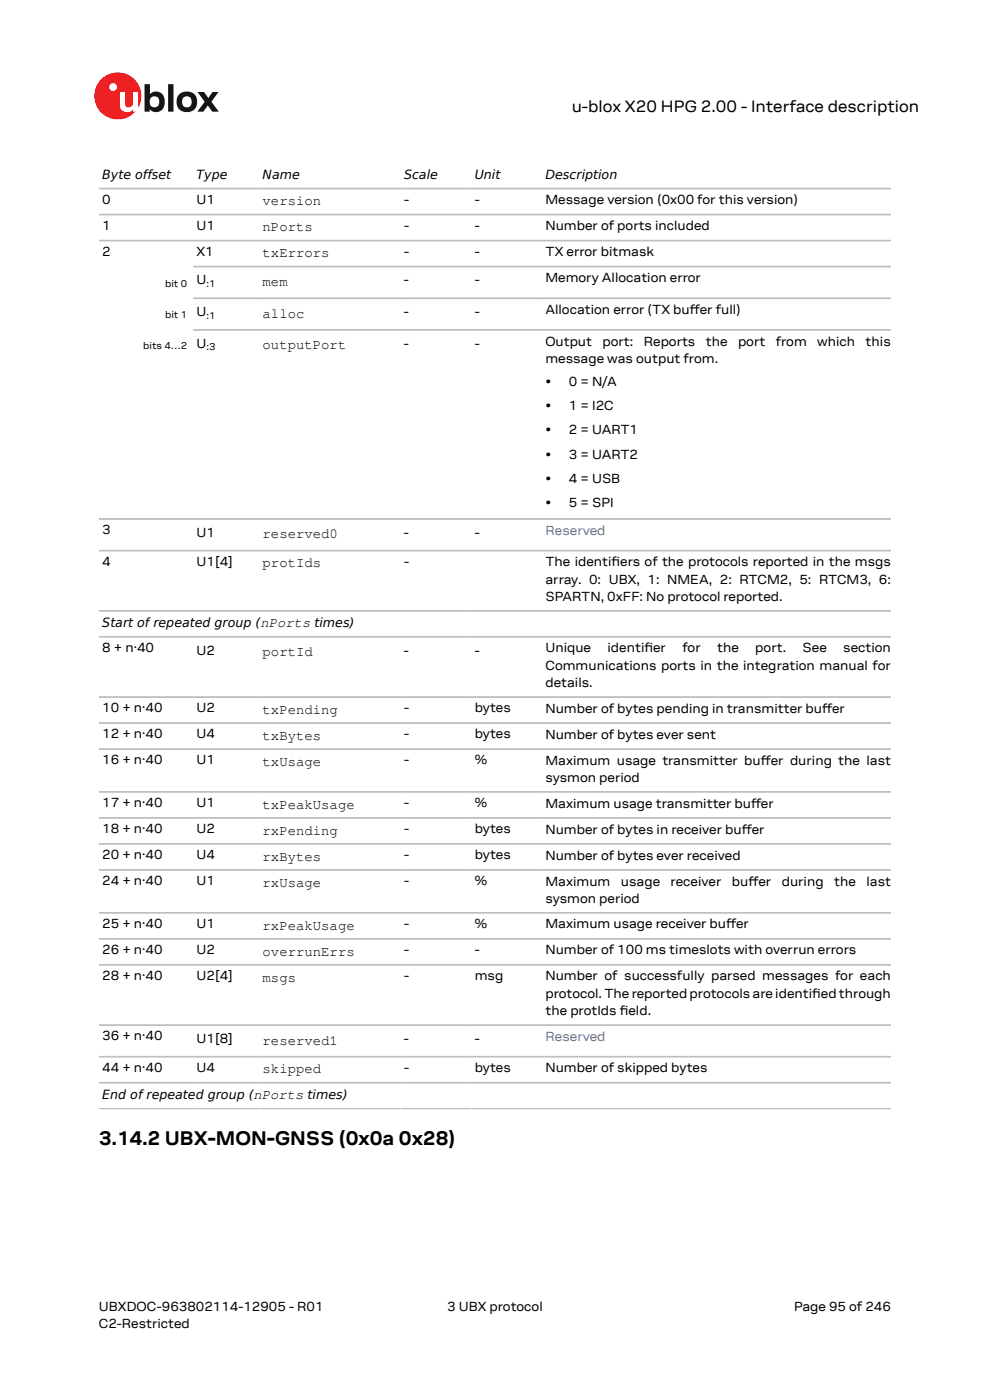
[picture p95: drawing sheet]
<svg xmlns="http://www.w3.org/2000/svg" width="210mm" height="297mm" viewBox="0 0 210 297" stroke-linecap="round" stroke-linejoin="round" font-family="sans-serif">
<defs><g id="words">
<text font-size="4.2" x="21" y="242.9">3.14.2 UBX-MON-GNSS (0x0a 0x28)</text>
<text font-size="3.5" x="121.3" y="23.7">u-blox X20 HPG 2.00 - Interface description</text>
<g font-size="3">
<text x="55.7" y="43.5">version</text>
<text x="55.7" y="49.1">nPorts</text>
<text x="55.7" y="54.6">txErrors</text>
<text x="55.7" y="60.7">mem</text>
<text x="55.7" y="67.4">alloc</text>
<text x="55.7" y="74.1">outputPort</text>
<text x="55.7" y="114.2">reserved0</text>
<text x="55.7" y="120.4">protIds</text>
<text x="55.7" y="139.2">portId</text>
<text x="55.7" y="151.4">txPending</text>
<text x="55.7" y="156.9">txBytes</text>
<text x="55.7" y="162.4">txUsage</text>
<text x="55.7" y="171.5">txPeakUsage</text>
<text x="55.7" y="177.1">rxPending</text>
<text x="55.7" y="182.6">rxBytes</text>
<text x="55.7" y="188.1">rxUsage</text>
<text x="55.7" y="197.2">rxPeakUsage</text>
<text x="55.7" y="202.7">overrunErrs</text>
<text x="55.7" y="208.2">msgs</text>
<text x="55.7" y="221.6">reserved1</text>
<text x="55.7" y="227.7">skipped</text>
</g>
<g font-size="2.8">
<text x="21.7" y="43.2">0</text>
<text x="41.7" y="43.2">U1</text>
<text x="85.7" y="43.2">-</text>
<text x="100.7" y="43.2">-</text>
<text x="115.7" y="43.3">Message version (0x00 for this version)</text>
<text x="21.7" y="48.7">1</text>
<text x="41.7" y="48.7">U1</text>
<text x="85.7" y="48.7">-</text>
<text x="100.7" y="48.7">-</text>
<text x="115.7" y="48.8">Number of ports included</text>
<text x="21.7" y="54.2">2</text>
<text x="41.7" y="54.2">X1</text>
<text x="85.7" y="54.2">-</text>
<text x="100.7" y="54.2">-</text>
<text x="115.7" y="59.9">Memory Allocation error</text>
<text x="115.7" y="54.3">TX error bitmask</text>
<text x="41.7" y="60.3">U</text>
<text x="85.7" y="60.3">-</text>
<text x="100.7" y="60.3">-</text>
<text x="41.7" y="67">U</text>
<text x="85.7" y="67">-</text>
<text x="100.7" y="67">-</text>
<text x="115.7" y="66.6">Allocation error (TX bufer full)</text>
<text x="146.3" y="66.6">f</text>
<text x="41.7" y="73.8">U</text>
<text x="85.7" y="73.8">-</text>
<text x="100.7" y="73.8">-</text>
<text x="115.7" y="73.3">Output</text>
<text x="115.7" y="77">message was output from.</text>
<text x="127.8" y="73.3">port:</text>
<text x="136.6" y="73.3">Reports</text>
<text x="149.7" y="73.3">the</text>
<text x="156.5" y="73.3">port</text>
<text x="164.6" y="73.3">from</text>
<text x="173.4" y="73.3">which</text>
<text x="183.6" y="73.3">this</text>
<text x="115.7" y="81.9">•</text>
<text x="120.7" y="81.9">0 = N/A</text>
<text x="115.7" y="87.1">•</text>
<text x="120.7" y="87.1">1 = I2C</text>
<text x="115.7" y="92.2">•</text>
<text x="120.7" y="92.2">2 = UART1</text>
<text x="115.7" y="97.3">•</text>
<text x="120.7" y="97.3">3 = UART2</text>
<text x="115.7" y="102.4">•</text>
<text x="115.7" y="107.5">•</text>
<text x="120.7" y="102.4">4 = USB</text>
<text x="120.7" y="107.5">5 = SPI</text>
<text x="21.7" y="113.3">3</text>
<text x="41.7" y="113.9">U1</text>
<text x="85.7" y="113.9">-</text>
<text x="100.7" y="113.9">-</text>
<text x="21.7" y="120">4</text>
<text x="41.7" y="120">U1[4]</text>
<text x="85.7" y="120">-</text>
<text x="115.7" y="120.1">The identifers of the protocols reported in the msgs</text>
<text x="115.7" y="123.8">array. 0: UBX, 1: NMEA, 2: RTCM2, 5: RTCM3, 6:</text>
<text x="129.7" y="120.1">i</text>
<text x="115.7" y="127.5">SPARTN, 0xFF: No protocol reported.</text>
<text x="21.7" y="138.3">8 + n·40</text>
<text x="41.7" y="138.9">U2</text>
<text x="85.7" y="138.9">-</text>
<text x="100.7" y="138.9">-</text>
<text x="115.7" y="138.4">Unique</text>
<text x="115.7" y="142.1">Communications ports in the integration manual for</text>
<text x="128.9" y="138.4">identifer</text>
<text x="136.7" y="138.4">i</text>
<text x="144.8" y="138.4">for</text>
<text x="152.1" y="138.4">the</text>
<text x="160.2" y="138.4">port.</text>
<text x="170.2" y="138.4">See</text>
<text x="178.9" y="138.4">section</text>
<text x="115.7" y="145.7">details.</text>
<text x="21.7" y="151">10 + n·40</text>
<text x="41.7" y="151">U2</text>
<text x="85.7" y="151">-</text>
<text x="100.7" y="151">bytes</text>
<text x="115.7" y="151.2">Number of bytes pending in transmitter bufer</text>
<text x="174.4" y="151.2">f</text>
<text x="21.7" y="156.6">12 + n·40</text>
<text x="41.7" y="156.6">U4</text>
<text x="85.7" y="156.6">-</text>
<text x="100.7" y="156.6">bytes</text>
<text x="115.7" y="156.7">Number of bytes ever sent</text>
<text x="21.7" y="162.1">16 + n·40</text>
<text x="41.7" y="162.1">U1</text>
<text x="85.7" y="162.1">-</text>
<text x="100.7" y="162.1">%</text>
<text x="115.7" y="162.2">Maximum usage transmitter bufer during the last</text>
<text x="115.7" y="165.9">sysmon period</text>
<text x="161.4" y="162.2">f</text>
<text x="21.7" y="171.2">17 + n·40</text>
<text x="41.7" y="171.2">U1</text>
<text x="85.7" y="171.2">-</text>
<text x="100.7" y="171.2">%</text>
<text x="115.7" y="171.3">Maximum usage transmitter bufer</text>
<text x="159.3" y="171.3">f</text>
<text x="21.7" y="176.7">18 + n·40</text>
<text x="41.7" y="176.7">U2</text>
<text x="85.7" y="176.7">-</text>
<text x="100.7" y="176.7">bytes</text>
<text x="115.7" y="176.8">Number of bytes in receiver bufer</text>
<text x="157.3" y="176.8">f</text>
<text x="21.7" y="182.2">20 + n·40</text>
<text x="41.7" y="182.2">U4</text>
<text x="85.7" y="182.2">-</text>
<text x="100.7" y="182.2">bytes</text>
<text x="115.7" y="182.3">Number of bytes ever received</text>
<text x="21.7" y="187.7">24 + n·40</text>
<text x="41.7" y="187.7">U1</text>
<text x="85.7" y="187.7">-</text>
<text x="100.7" y="187.7">%</text>
<text x="115.7" y="187.9">Maximum</text>
<text x="115.7" y="191.5">sysmon period</text>
<text x="131.7" y="187.9">usage</text>
<text x="142.3" y="187.9">receiver</text>
<text x="155.2" y="187.9">bufer</text>
<text x="158.7" y="187.9">f</text>
<text x="165.8" y="187.9">during</text>
<text x="176.9" y="187.9">the</text>
<text x="183.8" y="187.9">last</text>
<text x="21.7" y="196.8">25 + n·40</text>
<text x="41.7" y="196.8">U1</text>
<text x="85.7" y="196.8">-</text>
<text x="100.7" y="196.8">%</text>
<text x="115.7" y="197">Maximum usage receiver bufer</text>
<text x="154" y="197">f</text>
<text x="21.7" y="202.3">26 + n·40</text>
<text x="41.7" y="202.3">U2</text>
<text x="85.7" y="202.3">-</text>
<text x="100.7" y="202.3">-</text>
<text x="115.7" y="202.5">Number of 100 ms timeslots with overrun errors</text>
<text x="21.7" y="207.9">28 + n·40</text>
<text x="41.7" y="207.9">U2[4]</text>
<text x="85.7" y="207.9">-</text>
<text x="100.7" y="207.9">msg</text>
<text x="115.7" y="208">Number of successfully parsed messages for each</text>
<text x="115.7" y="211.7">protocol. The reported protocols are identifed through</text>
<text x="115.7" y="215.3">the protIds feld.</text>
<text x="131.5" y="215.3">i</text>
<text x="172.3" y="211.7">i</text>
<text x="21.7" y="220.6">36 + n·40</text>
<text x="41.7" y="221.2">U1[8]</text>
<text x="85.7" y="221.2">-</text>
<text x="100.7" y="221.2">-</text>
<text x="21.7" y="227.3">44 + n·40</text>
<text x="41.7" y="227.3">U4</text>
<text x="85.7" y="227.3">-</text>
<text x="100.7" y="227.3">bytes</text>
<text x="115.7" y="227.5">Number of skipped bytes</text>
<text x="21" y="278">UBXDOC-963802114-12905 - R01</text>
<text x="21" y="281.8">C2-Restricted</text>
<text x="94.9" y="278">3 UBX protocol</text>
<text x="168.4" y="278">Page 95 of 246</text>
</g>
<g font-size="2.8" fill="#4664b4">
<text x="115.7" y="113.4">Reserved</text>
<text x="115.7" y="220.8">Reserved</text>
</g>
<g font-size="2.7">
<text x="21.7" y="38">Byte offset</text>
<text x="41.7" y="38">Type</text>
<text x="55.7" y="38">Name</text>
<text x="85.7" y="38">Scale</text>
<text x="100.7" y="38">Unit</text>
<text x="115.7" y="38">Description</text>
<text x="21.7" y="133.1">Start of repeated group (nPorts times)</text>
<text x="21.7" y="233.2">End of repeated group (nPorts times)</text>
</g>
<g font-size="2.1">
<text x="35" y="60.9">bit 0</text>
<text x="43.8" y="60.9">:1</text>
<text x="35" y="67.4">bit 1</text>
<text x="43.8" y="67.6">:1</text>
<text x="30.4" y="74.1">bits 4…2</text>
<text x="43.8" y="74.3">:3</text>
</g>
</g></defs>
<circle cx="25" cy="20.4" r="5" fill="#ed2023"/>
<circle cx="24" cy="18.5" r=".83" fill="#fff"/>
<g fill="#151516">
<path d="M35.7 17.9h1.1v5.8h-1.1z"/>
<path d="M41.9 19.5h1.4l.9 1.3 .9-1.3h1.3l-1.6 2.1 1.6 2.1h-1.4l-.9-1.3-1 1.3h-1.2l1.5-2.1z"/>
<path d="M32 20.7a1.17 1.17 0 0 0-.1 1.5 1.17 1.17 0 0 0 1.4 .4 1.16 1.16 0 0 0 .4-1.6 1.16 1.16 0 0 0-1.7-.3zM30.7 17.9h1.1v2.1a1.82 1.82 0 0 1 2.2-.4 1.82 1.82 0 0 1 .9 2 1.83 1.83 0 0 1-1 2 1.83 1.83 0 0 1-2.1-.5v.6h-1.1z"/>
<path d="M38.9 20.7a1.18 1.18 0 0 0-.2 1.5 1.18 1.18 0 0 0 1.5 .4 1.18 1.18 0 0 0 .4-1.5 1.18 1.18 0 0 0-1.5-.5zM37.4 21.6a2.25 2.25 0 0 1 4.5 0 2.25 2.25 0 0 1-4.5 0z"/>
</g>
<path d="M25.4 19.5h1.1v2.5a.84 .84 0 0 0 1 .8 .84 .84 0 0 0 .7-1v-2.3h1.1v4.2h-1.1v-.5a1.59 1.59 0 0 1-1.8 .5 1.59 1.59 0 0 1-1-1.5z" fill="#fff"/>
<g fill="none" stroke="#bebebe" stroke-width=".35">
<path d="M21 40h168M21 45.5h168M21 51h168M41 56.6h148M41 63.3h148M41 70h148M21 110.1h168M21 116.8h168M21 129.6h168M21 135.1h168M21 147.9h168M21 153.4h168"/>
<path d="M21 158.9h168M21 168h168M21 173.5h168M21 179h168M21 184.6h168M21 193.7h168M21 199.2h168M21 204.7h168M21 217.5h168M21 224.2h168M21 229.7h168M21 235.2h168"/>
</g>
<use href="#words"/>
</svg>
